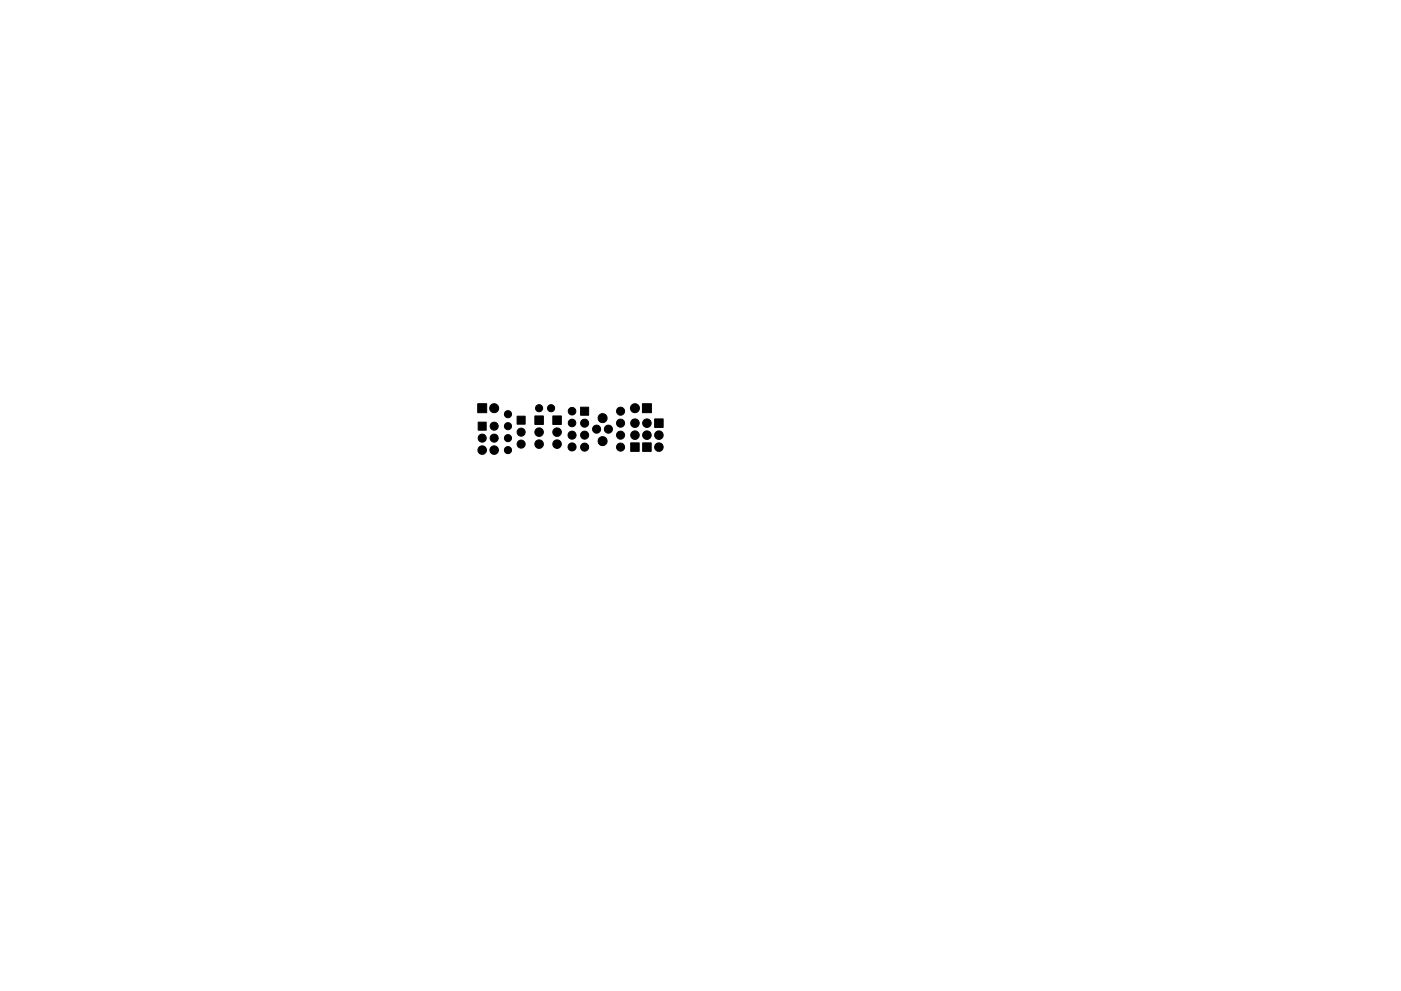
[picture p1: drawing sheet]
<svg xmlns="http://www.w3.org/2000/svg" width="297mm" height="210mm" viewBox="0 0 297 210" stroke-linecap="round" stroke-linejoin="round" font-family="sans-serif">
<g fill="#000" stroke="#000" stroke-width=".21">
<path d="M101.4 89.6h1.7v1.7h-1.7zM101.3 85.7h1.9v1.9h-1.9zM109.6 88.3h1.7v1.7h-1.7zM113.4 88.2h1.8v1.8h-1.8zM117.2 88.2h1.8v1.8h-1.8zM123.1 86.4h1.7v1.7h-1.7zM133.7 94h1.8v1.8h-1.8zM136.3 94h1.8v1.8h-1.8zM136.2 85.7h1.9v1.9h-1.9zM138.8 88.9h1.8v1.8h-1.8z"/>
<circle cx="102.2" cy="95.5" r=".9"/>
<circle cx="102.2" cy="93" r=".85"/>
<circle cx="104.8" cy="86.6" r=".96"/>
<circle cx="104.8" cy="95.5" r=".9"/>
<circle cx="104.8" cy="90.4" r=".85"/>
<circle cx="104.8" cy="93" r=".85"/>
<circle cx="107.7" cy="93" r=".75"/>
<circle cx="107.7" cy="95.5" r=".75"/>
<circle cx="107.7" cy="90.4" r=".75"/>
<circle cx="107.7" cy="87.9" r=".75"/>
<circle cx="110.5" cy="91.7" r=".86"/>
<circle cx="110.5" cy="94.2" r=".86"/>
<circle cx="114.3" cy="86.6" r=".75"/>
<circle cx="114.3" cy="91.7" r=".9"/>
<circle cx="114.3" cy="94.2" r=".9"/>
<circle cx="116.8" cy="86.6" r=".75"/>
<circle cx="118.1" cy="91.7" r=".9"/>
<circle cx="118.1" cy="94.2" r=".9"/>
<circle cx="121.3" cy="94.8" r=".86"/>
<circle cx="121.3" cy="92.3" r=".86"/>
<circle cx="121.3" cy="87.2" r=".8"/>
<circle cx="121.3" cy="89.7" r=".8"/>
<circle cx="124" cy="89.8" r=".85"/>
<circle cx="124" cy="92.3" r=".85"/>
<circle cx="124" cy="94.9" r=".85"/>
<circle cx="126.5" cy="91.1" r=".86"/>
<circle cx="127.8" cy="88.7" r=".96"/>
<circle cx="127.8" cy="93.6" r=".96"/>
<circle cx="129" cy="91.1" r=".86"/>
<circle cx="131.6" cy="89.8" r=".85"/>
<circle cx="131.6" cy="92.3" r=".85"/>
<circle cx="131.6" cy="87.2" r=".85"/>
<circle cx="131.6" cy="94.9" r=".85"/>
<circle cx="134.6" cy="89.8" r=".9"/>
<circle cx="134.6" cy="86.6" r=".96"/>
<circle cx="134.6" cy="92.3" r=".9"/>
<circle cx="137.2" cy="89.8" r=".9"/>
<circle cx="137.2" cy="92.3" r=".9"/>
<circle cx="139.7" cy="94.9" r=".9"/>
<circle cx="139.7" cy="92.3" r=".9"/>
</g>
</svg>
